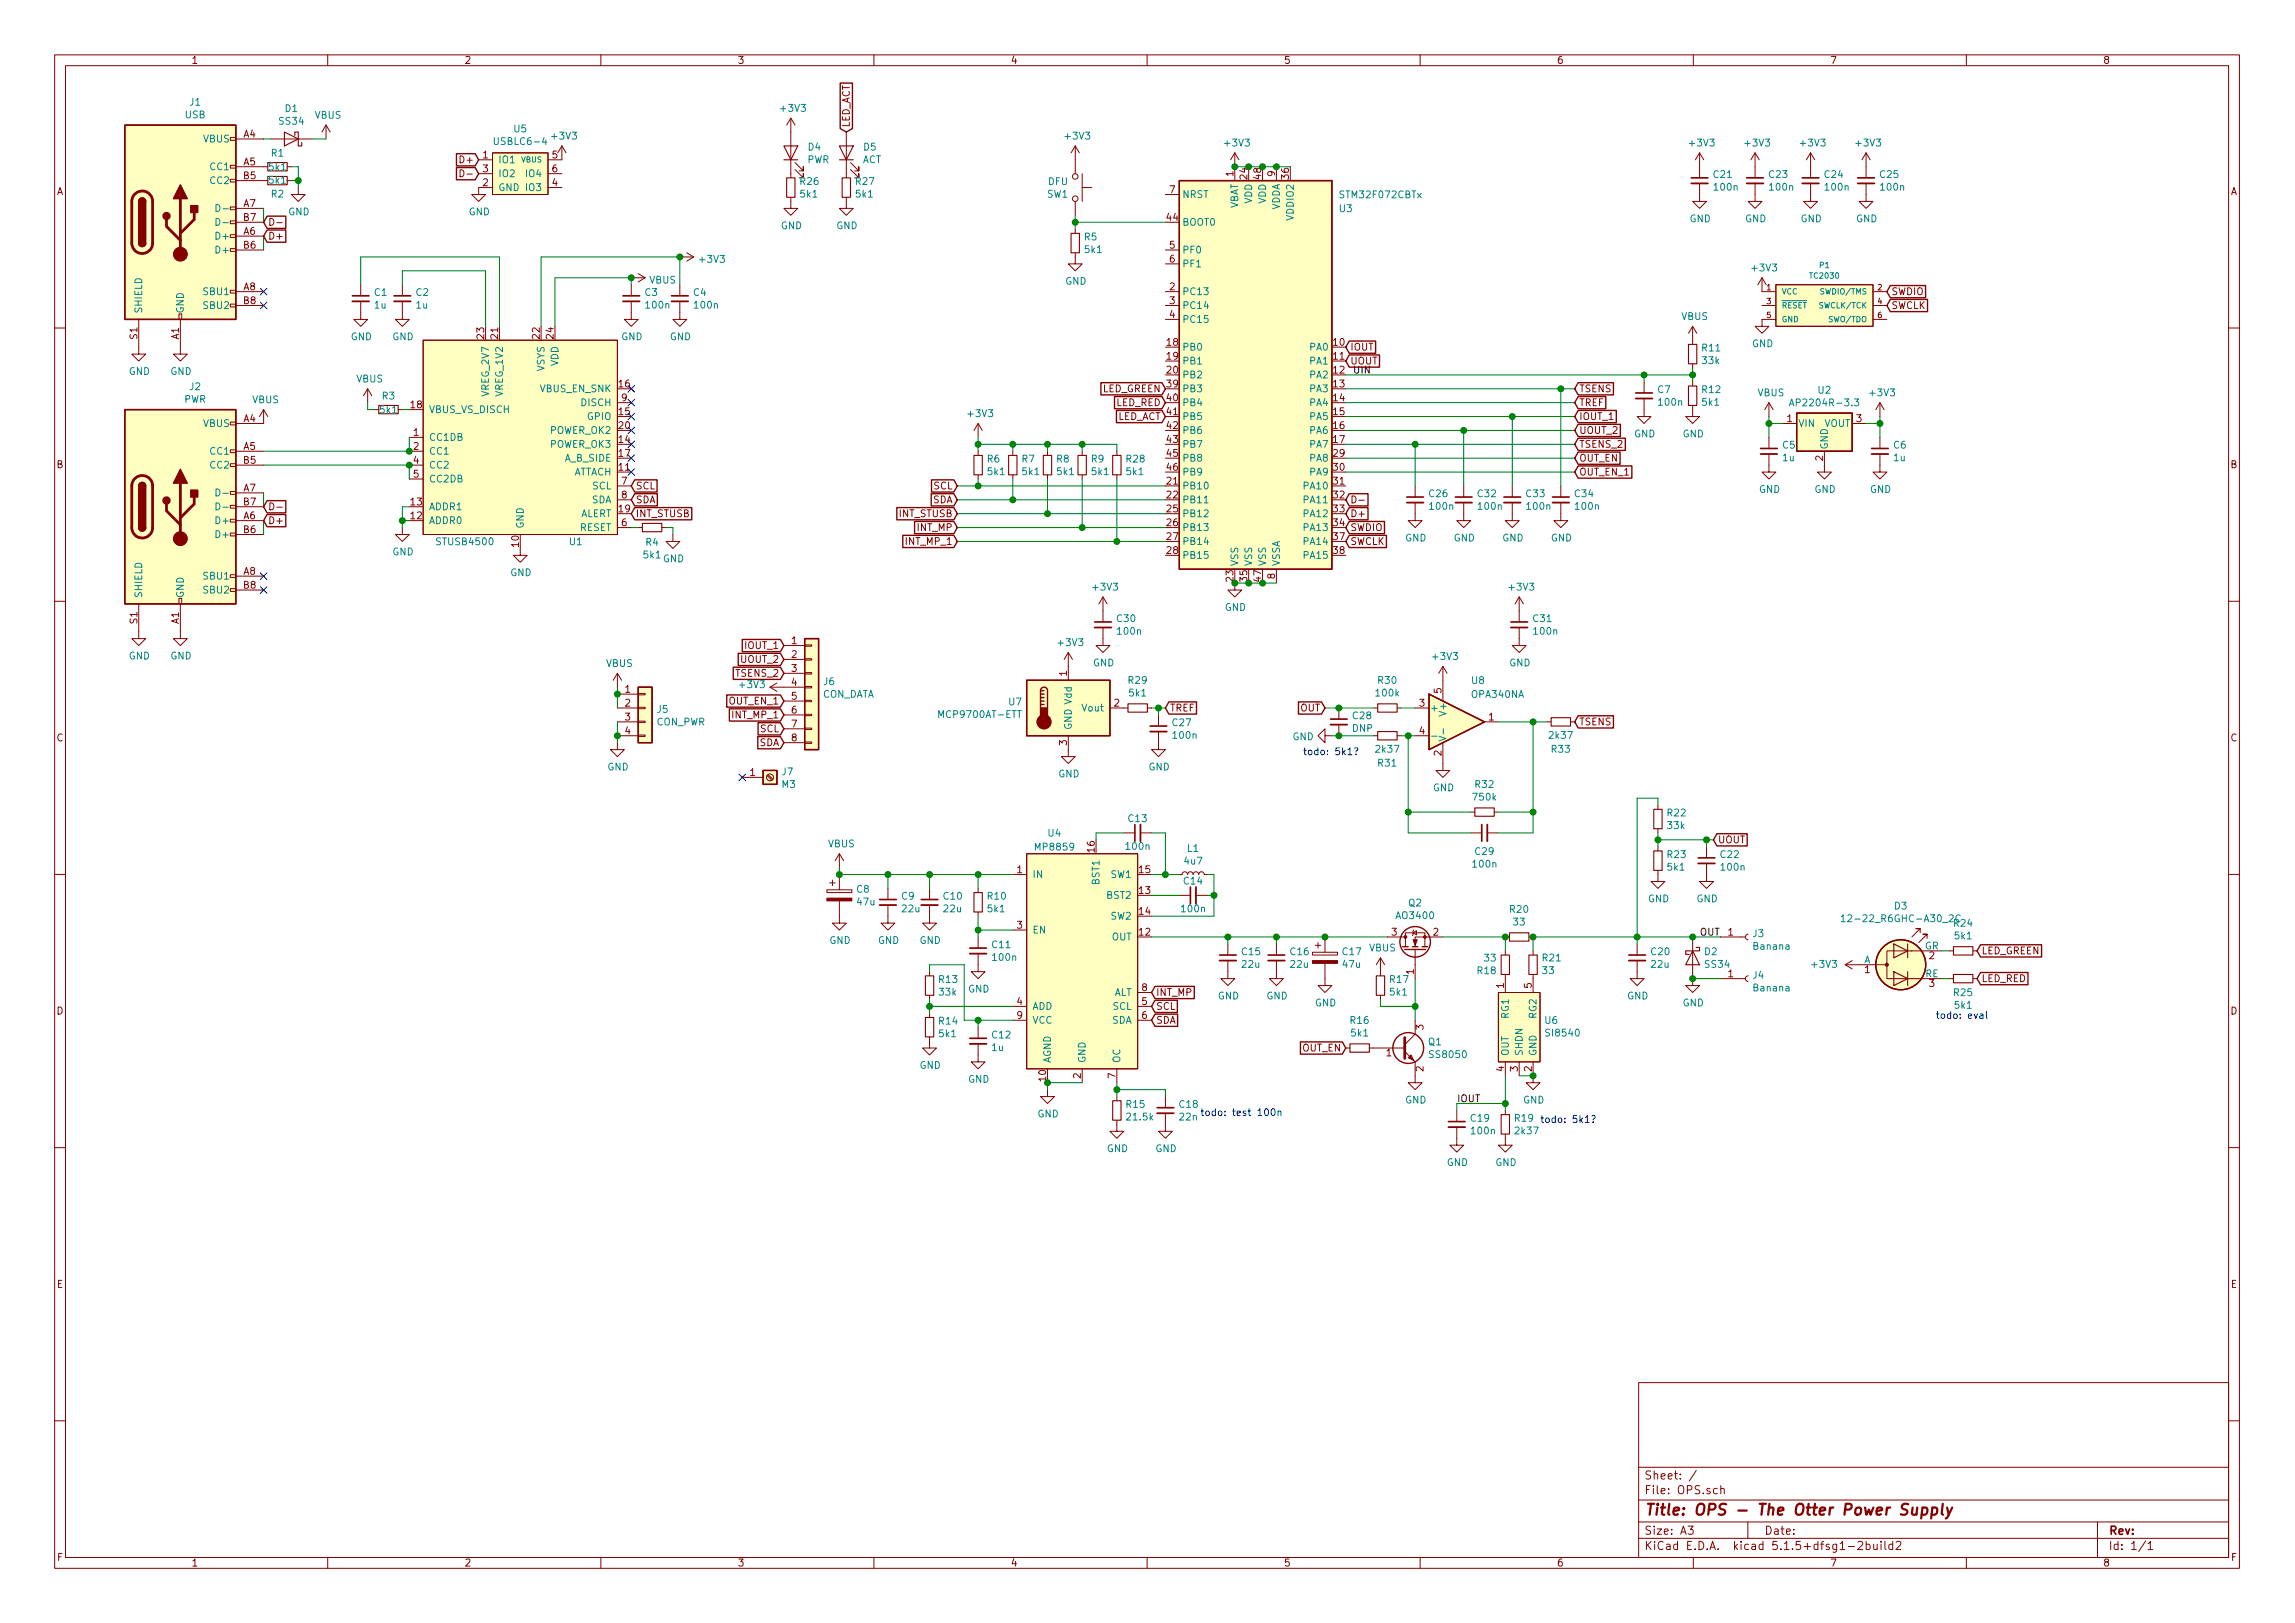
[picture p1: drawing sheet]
<svg xmlns="http://www.w3.org/2000/svg" width="420mm" height="297mm" viewBox="0 0 420 297" stroke-linecap="round" stroke-linejoin="round" font-family="sans-serif">
<defs><g id="words">
<text font-size="2.8" fill="#840000" x="301" y="277.3">Title: OPS - The Otter Power Supply</text>
<g font-size="2.1" fill="#840000">
<text x="301" y="273.5">File: OPS.sch</text>
<text x="301" y="270.8">Sheet: /</text>
<text x="301" y="280.9">Size: A3</text>
<text x="323" y="280.9">Date:</text>
<text x="386" y="280.9">Rev:</text>
<text x="301" y="283.7">KiCad E.D.A. kicad 5.1.5+dfsg1-2build2</text>
<text x="386" y="283.7">Id: 1/1</text>
</g>
<g font-size="1.8" fill="#840000">
<text x="35" y="11.7">1</text>
<text x="85" y="11.7">2</text>
<text x="135" y="11.7">3</text>
<text x="185" y="11.7">4</text>
<text x="235" y="11.7">5</text>
<text x="285" y="11.7">6</text>
<text x="335" y="11.7">7</text>
<text x="385" y="11.7">8</text>
<text x="155.6" y="23.4" transform="rotate(-90 155.6 23.4)">LED_ACT</text>
<text x="44.6" y="25.2">A4</text>
<text x="84.5" y="29.9">D+</text>
<text x="88.4" y="29">1</text>
<text x="101.1" y="29">5</text>
<text x="10.4" y="35.7">A</text>
<text x="44.6" y="30.3">A5</text>
<text x="44.6" y="32.8">B5</text>
<text x="88.4" y="34.1">2</text>
<text x="88.4" y="31.5">3</text>
<text x="101.1" y="34.1">4</text>
<text x="101.1" y="31.5">6</text>
<text x="214.1" y="35.3">7</text>
<text x="225.8" y="32.3" transform="rotate(-90 225.8 32.3)">1</text>
<text x="228.3" y="32.8" transform="rotate(-90 228.3 32.8)">24</text>
<text x="230.9" y="32.8" transform="rotate(-90 230.9 32.8)">48</text>
<text x="233.4" y="32.3" transform="rotate(-90 233.4 32.3)">9</text>
<text x="236" y="32.8" transform="rotate(-90 236 32.8)">36</text>
<text x="408.4" y="35.7">A</text>
<text x="44.6" y="37.9">A7</text>
<text x="44.6" y="40.4">B7</text>
<text x="213.7" y="40.4">44</text>
<text x="44.6" y="43">A6</text>
<text x="44.6" y="45.5">B6</text>
<text x="49" y="43.9">D+</text>
<text x="214.1" y="45.5">5</text>
<text x="44.6" y="53.1">A8</text>
<text x="214.1" y="53.1">2</text>
<text x="214.1" y="48">6</text>
<text x="44.6" y="55.7">B8</text>
<text x="214.1" y="55.7">3</text>
<text x="214.1" y="58.2">4</text>
<text x="346.2" y="54">SWDIO</text>
<text x="346.2" y="56.6">SWCLK</text>
<text x="25.1" y="62.1" transform="rotate(-90 25.1 62.1)">S1</text>
<text x="32.8" y="62.1" transform="rotate(-90 32.8 62.1)">A1</text>
<text x="88.6" y="62" transform="rotate(-90 88.6 62)">23</text>
<text x="91.2" y="62" transform="rotate(-90 91.2 62)">21</text>
<text x="98.8" y="62" transform="rotate(-90 98.8 62)">22</text>
<text x="101.3" y="62" transform="rotate(-90 101.3 62)">24</text>
<text x="213.7" y="63.3">18</text>
<text x="213.7" y="65.8">19</text>
<text x="244.1" y="63.3">10</text>
<text x="244.1" y="65.8">11</text>
<text x="247.2" y="64.2">IOUT</text>
<text x="113.3" y="70.9">16</text>
<text x="201.8" y="71.8">LED_GREEN</text>
<text x="213.7" y="68.4">20</text>
<text x="213.7" y="70.9">39</text>
<text x="244.1" y="68.4">12</text>
<text x="244.1" y="70.9">13</text>
<text x="247.2" y="66.7">UOUT</text>
<text x="289.1" y="71.8">TSENS</text>
<text x="44.6" y="77.3">A4</text>
<text x="75.2" y="74.7">18</text>
<text x="113.3" y="76">15</text>
<text x="113.8" y="73.4">9</text>
<text x="204.3" y="74.3">LED_RED</text>
<text x="204.4" y="76.9">LED_ACT</text>
<text x="213.7" y="73.4">40</text>
<text x="213.7" y="76">41</text>
<text x="244.1" y="73.4">14</text>
<text x="244.1" y="76">15</text>
<text x="289.1" y="74.3">TREF</text>
<text x="289.1" y="76.9">IOUT_1</text>
<text x="327.2" y="77.3">1</text>
<text x="339.9" y="77.3">3</text>
<text x="44.6" y="82.3">A5</text>
<text x="75.7" y="79.8">1</text>
<text x="75.7" y="82.3">2</text>
<text x="113.3" y="81.1">14</text>
<text x="113.3" y="83.6">17</text>
<text x="113.3" y="78.5">20</text>
<text x="213.7" y="78.5">42</text>
<text x="213.7" y="81.1">43</text>
<text x="213.7" y="83.6">45</text>
<text x="244.1" y="78.5">16</text>
<text x="244.1" y="81.1">17</text>
<text x="244.1" y="83.6">29</text>
<text x="289.1" y="79.4">UOUT_2</text>
<text x="289.1" y="82">TSENS_2</text>
<text x="10.4" y="85.7">B</text>
<text x="44.6" y="90">A7</text>
<text x="44.6" y="84.9">B5</text>
<text x="75.7" y="84.9">4</text>
<text x="75.7" y="87.4">5</text>
<text x="113.3" y="86.1">11</text>
<text x="113.8" y="88.7">7</text>
<text x="116.4" y="89.6">SCL</text>
<text x="170.9" y="89.6">SCL</text>
<text x="213.7" y="88.7">21</text>
<text x="213.7" y="86.1">46</text>
<text x="244.1" y="86.1">30</text>
<text x="244.1" y="88.7">31</text>
<text x="289.1" y="87">OUT_EN_1</text>
<text x="289.1" y="84.5">OUT_EN</text>
<text x="333.8" y="84.3" transform="rotate(-90 333.8 84.3)">2</text>
<text x="408.4" y="85.7">B</text>
<text x="44.6" y="95">A6</text>
<text x="44.6" y="92.5">B7</text>
<text x="49" y="95.9">D+</text>
<text x="75.2" y="95">12</text>
<text x="75.2" y="92.5">13</text>
<text x="113.3" y="93.8">19</text>
<text x="113.8" y="91.2">8</text>
<text x="116.4" y="92.1">SDA</text>
<text x="116.4" y="94.7">INT_STUSB</text>
<text x="164.6" y="94.7">INT_STUSB</text>
<text x="170.7" y="92.1">SDA</text>
<text x="213.7" y="91.2">22</text>
<text x="213.7" y="93.8">25</text>
<text x="244.1" y="91.2">32</text>
<text x="244.1" y="93.8">33</text>
<text x="247.2" y="94.7">D+</text>
<text x="44.6" y="97.6">B6</text>
<text x="95" y="100.1" transform="rotate(-90 95 100.1)">10</text>
<text x="113.8" y="96.3">6</text>
<text x="166" y="99.7">INT_MP_1</text>
<text x="168" y="97.2">INT_MP</text>
<text x="213.7" y="96.3">26</text>
<text x="213.7" y="98.8">27</text>
<text x="213.7" y="101.4">28</text>
<text x="244.1" y="96.3">34</text>
<text x="244.1" y="98.8">37</text>
<text x="244.1" y="101.4">38</text>
<text x="247.2" y="99.7">SWCLK</text>
<text x="247.2" y="97.2">SWDIO</text>
<text x="44.6" y="105.2">A8</text>
<text x="44.6" y="107.7">B8</text>
<text x="225.8" y="106.4" transform="rotate(-90 225.8 106.4)">23</text>
<text x="228.3" y="106.4" transform="rotate(-90 228.3 106.4)">35</text>
<text x="230.9" y="106.4" transform="rotate(-90 230.9 106.4)">47</text>
<text x="233.4" y="105.9" transform="rotate(-90 233.4 105.9)">8</text>
<text x="25.1" y="114.1" transform="rotate(-90 25.1 114.1)">S1</text>
<text x="32.8" y="114.2" transform="rotate(-90 32.8 114.2)">A1</text>
<text x="136.5" y="118.8">IOUT_1</text>
<text x="144.9" y="117.9">1</text>
<text x="134.8" y="123.9">TSENS_2</text>
<text x="135.7" y="121.3">UOUT_2</text>
<text x="144.9" y="120.4">2</text>
<text x="144.9" y="123">3</text>
<text x="144.9" y="125.5">4</text>
<text x="195.3" y="123.7" transform="rotate(-90 195.3 123.7)">1</text>
<text x="114.5" y="126.8">1</text>
<text x="114.5" y="129.3">2</text>
<text x="114.5" y="131.9">3</text>
<text x="133.6" y="128.9">OUT_EN_1</text>
<text x="134.3" y="131.5">INT_MP_1</text>
<text x="144.9" y="128.1">5</text>
<text x="144.9" y="130.6">6</text>
<text x="204" y="129.3">2</text>
<text x="214.1" y="130.2">TREF</text>
<text x="238" y="130.2">OUT</text>
<text x="259.9" y="129.3">3</text>
<text x="263.9" y="126.9" transform="rotate(-90 263.9 126.9)">5</text>
<text x="272.6" y="131.9">1</text>
<text x="10.4" y="135.7">C</text>
<text x="114.5" y="134.4">4</text>
<text x="139" y="136.6">SDA</text>
<text x="139.2" y="134">SCL</text>
<text x="144.9" y="133.1">7</text>
<text x="144.9" y="135.7">8</text>
<text x="195.3" y="136.4" transform="rotate(-90 195.3 136.4)">3</text>
<text x="259.9" y="134.4">4</text>
<text x="289.1" y="132.8">TSENS</text>
<text x="408.4" y="135.7">C</text>
<text x="137.3" y="142">1</text>
<text x="263.9" y="138.3" transform="rotate(-90 263.9 138.3)">2</text>
<text x="200.4" y="155.9" transform="rotate(-90 200.4 155.9)">16</text>
<text x="314.5" y="154.3">UOUT</text>
<text x="186.2" y="159.8">1</text>
<text x="208.6" y="159.8">15</text>
<text x="208.6" y="163.6">13</text>
<text x="208.6" y="167.4">14</text>
<text x="186.2" y="170">3</text>
<text x="208.6" y="171.2">12</text>
<text x="254.8" y="171.2">3</text>
<text x="262.4" y="171.2">2</text>
<text x="316.4" y="171.2">1</text>
<text x="258.8" y="178.3" transform="rotate(-90 258.8 178.3)">1</text>
<text x="316.4" y="178.9">1</text>
<text x="341.4" y="178.1">1</text>
<text x="353.2" y="175.6">2</text>
<text x="362.7" y="174.7">LED_GREEN</text>
<text x="362.7" y="179.7">LED_RED</text>
<text x="10.4" y="185.7">D</text>
<text x="186.2" y="183.9">4</text>
<text x="209.1" y="183.9">5</text>
<text x="209.1" y="181.4">8</text>
<text x="211.6" y="182.3">INT_MP</text>
<text x="211.6" y="184.8">SCL</text>
<text x="275.3" y="180.9" transform="rotate(-90 275.3 180.9)">1</text>
<text x="280.4" y="180.9" transform="rotate(-90 280.4 180.9)">5</text>
<text x="353.2" y="180.6">3</text>
<text x="408.4" y="185.7">D</text>
<text x="186.2" y="186.5">9</text>
<text x="209.1" y="186.5">6</text>
<text x="211.6" y="187.4">SDA</text>
<text x="260.6" y="188.5" transform="rotate(-90 260.6 188.5)">3</text>
<text x="191.5" y="197.9" transform="rotate(-90 191.5 197.9)">10</text>
<text x="197.9" y="197.4" transform="rotate(-90 197.9 197.4)">2</text>
<text x="204.2" y="197.4" transform="rotate(-90 204.2 197.4)">7</text>
<text x="238.4" y="192.4">OUT_EN</text>
<text x="253.8" y="193.3">1</text>
<text x="260.6" y="196.1" transform="rotate(-90 260.6 196.1)">2</text>
<text x="275.3" y="196.1" transform="rotate(-90 275.3 196.1)">4</text>
<text x="277.9" y="196.1" transform="rotate(-90 277.9 196.1)">3</text>
<text x="280.4" y="196.1" transform="rotate(-90 280.4 196.1)">2</text>
<text x="10.4" y="235.7">E</text>
<text x="408.4" y="235.7">E</text>
<text x="10.5" y="285.7">F</text>
<text x="35" y="286.7">1</text>
<text x="85" y="286.7">2</text>
<text x="135" y="286.7">3</text>
<text x="185" y="286.7">4</text>
<text x="235" y="286.7">5</text>
<text x="285" y="286.7">6</text>
<text x="335" y="286.7">7</text>
<text x="385" y="286.7">8</text>
<text x="408.5" y="285.7">F</text>
</g>
<g font-size="1.8" fill="#008484">
<text x="33.9" y="21.7">USB</text>
<text x="34.8" y="19.3">J1</text>
<text x="51.2" y="22.8">SS34</text>
<text x="52.2" y="20.5">D1</text>
<text x="57.6" y="21.7">VBUS</text>
<text x="143.1" y="20.5">+3V3</text>
<text x="37.3" y="26.1">VBUS</text>
<text x="49.7" y="28.7">R1</text>
<text x="90.9" y="26.5">USBLC6-4</text>
<text x="91.2" y="29.9">IO1</text>
<text x="94.1" y="24.2">U5</text>
<text x="101.2" y="25.5">+3V3</text>
<text x="147.8" y="29.9">PWR</text>
<text x="148" y="27.5">D4</text>
<text x="157.9" y="29.9">ACT</text>
<text x="158.1" y="27.5">D5</text>
<text x="195.1" y="25.5">+3V3</text>
<text x="224.4" y="26.8">+3V3</text>
<text x="309.4" y="26.8">+3V3</text>
<text x="319.6" y="26.8">+3V3</text>
<text x="329.8" y="26.8">+3V3</text>
<text x="339.9" y="26.8">+3V3</text>
<text x="38.6" y="31.2">CC1</text>
<text x="38.6" y="33.7">CC2</text>
<text x="49.3" y="31.2">5k1</text>
<text x="49.3" y="33.6">5k1</text>
<text x="91.2" y="35">GND</text>
<text x="91.2" y="32.4">IO2</text>
<text x="96.5" y="35">IO3</text>
<text x="96.5" y="32.4">IO4</text>
<text x="146.6" y="33.8">R26</text>
<text x="156.7" y="33.8">R27</text>
<text x="191.9" y="33.9">DFU</text>
<text x="313.8" y="32.6">C21</text>
<text x="313.9" y="34.9">100n</text>
<text x="323.9" y="32.6">C23</text>
<text x="324.1" y="34.9">100n</text>
<text x="334.1" y="32.6">C24</text>
<text x="334.3" y="34.9">100n</text>
<text x="344.2" y="32.6">C25</text>
<text x="344.4" y="34.9">100n</text>
<text x="49.7" y="36.2">R2</text>
<text x="52.8" y="39.4">GND</text>
<text x="85.8" y="39.4">GND</text>
<text x="143" y="41.9">GND</text>
<text x="146.6" y="36.2">5k1</text>
<text x="153.1" y="41.9">GND</text>
<text x="156.8" y="36.2">5k1</text>
<text x="191.7" y="36.2">SW1</text>
<text x="216.4" y="41.3">BOOT0</text>
<text x="216.4" y="36.2">NRST</text>
<text x="226.7" y="38.4" transform="rotate(-90 226.7 38.4)">VBAT</text>
<text x="229.2" y="37.3" transform="rotate(-90 229.2 37.3)">VDD</text>
<text x="231.8" y="37.3" transform="rotate(-90 231.8 37.3)">VDD</text>
<text x="234.3" y="38.6" transform="rotate(-90 234.3 38.6)">VDDA</text>
<text x="236.9" y="40.1" transform="rotate(-90 236.9 40.1)">VDDIO2</text>
<text x="245.3" y="38.8">U3</text>
<text x="245.6" y="36.3">STM32F072CBTx</text>
<text x="309.3" y="40.7">GND</text>
<text x="319.5" y="40.7">GND</text>
<text x="329.6" y="40.7">GND</text>
<text x="339.8" y="40.7">GND</text>
<text x="39.9" y="43.9">D+</text>
<text x="39.9" y="46.4">D+</text>
<text x="198.6" y="44">R5</text>
<text x="198.7" y="46.3">5k1</text>
<text x="216.4" y="46.4">PF0</text>
<text x="118.9" y="51.9">VBUS</text>
<text x="128.2" y="48.1">+3V3</text>
<text x="195" y="52.1">GND</text>
<text x="216.4" y="48.9">PF1</text>
<text x="320.9" y="49.7">+3V3</text>
<text x="26" y="57.4" transform="rotate(-90 26 57.4)">SHIELD</text>
<text x="33.7" y="57.4" transform="rotate(-90 33.7 57.4)">GND</text>
<text x="37.4" y="54">SBU1</text>
<text x="37.4" y="56.6">SBU2</text>
<text x="68.6" y="54.2">C1</text>
<text x="68.6" y="56.5">1u</text>
<text x="76.2" y="54.2">C2</text>
<text x="76.2" y="56.5">1u</text>
<text x="118.1" y="54.2">C3</text>
<text x="118.4" y="56.5">100n</text>
<text x="127" y="54.2">C4</text>
<text x="127.3" y="56.5">100n</text>
<text x="216.4" y="54">PC13</text>
<text x="216.4" y="56.6">PC14</text>
<text x="216.4" y="59.1">PC15</text>
<text x="307.8" y="58.6">VBUS</text>
<text x="64.2" y="62.3">GND</text>
<text x="71.8" y="62.3">GND</text>
<text x="113.7" y="62.3">GND</text>
<text x="122.6" y="62.3">GND</text>
<text x="216.4" y="64.2">PB0</text>
<text x="239.9" y="64.2">PA0</text>
<text x="311.7" y="64.3">R11</text>
<text x="320.8" y="63.5">GND</text>
<text x="23.6" y="68.6">GND</text>
<text x="31.2" y="68.6">GND</text>
<text x="34.8" y="71.4">J2</text>
<text x="65.3" y="70">VBUS</text>
<text x="98.9" y="71.8">VBUS_EN_SNK</text>
<text x="99.7" y="68" transform="rotate(-90 99.7 68)">VSYS</text>
<text x="102.2" y="67" transform="rotate(-90 102.2 67)">VDD</text>
<text x="216.4" y="66.7">PB1</text>
<text x="216.4" y="69.3">PB2</text>
<text x="216.4" y="71.8">PB3</text>
<text x="239.9" y="66.7">PA1</text>
<text x="239.9" y="69.3">PA2</text>
<text x="239.9" y="71.8">PA3</text>
<text x="303.5" y="71.9">C7</text>
<text x="311.7" y="71.9">R12</text>
<text x="311.7" y="66.6">33k</text>
<text x="33.7" y="73.7">PWR</text>
<text x="46.2" y="73.8">VBUS</text>
<text x="69.6" y="75.7">5k1</text>
<text x="70" y="73.1">R3</text>
<text x="78.5" y="75.6">VBUS_VS_DISCH</text>
<text x="89.5" y="72.4" transform="rotate(-90 89.5 72.4)">VREG_2V7</text>
<text x="92.1" y="72.4" transform="rotate(-90 92.1 72.4)">VREG_1V2</text>
<text x="106.5" y="74.3">DISCH</text>
<text x="107.6" y="76.9">GPIO</text>
<text x="177.4" y="76.3">+3V3</text>
<text x="216.4" y="74.3">PB4</text>
<text x="216.4" y="76.9">PB5</text>
<text x="239.9" y="74.3">PA4</text>
<text x="239.9" y="76.9">PA5</text>
<text x="303.8" y="74.3">100n</text>
<text x="311.7" y="74.3">5k1</text>
<text x="321.8" y="72.5">VBUS</text>
<text x="328.7" y="74.4">AP2204R-3.3</text>
<text x="332.9" y="72">U2</text>
<text x="342.5" y="72.5">+3V3</text>
<text x="37.3" y="78.1">VBUS</text>
<text x="38.6" y="83.2">CC1</text>
<text x="78.5" y="80.7">CC1DB</text>
<text x="78.5" y="83.2">CC1</text>
<text x="100.7" y="82">POWER_OK3</text>
<text x="100.7" y="79.4">POWER_OK2</text>
<text x="216.4" y="79.4">PB6</text>
<text x="216.4" y="82">PB7</text>
<text x="239.9" y="79.4">PA6</text>
<text x="239.9" y="82">PA7</text>
<text x="299.2" y="80">GND</text>
<text x="308.1" y="80">GND</text>
<text x="326.4" y="82.1">C5</text>
<text x="329.2" y="78.1">VIN</text>
<text x="333.9" y="78.1">VOUT</text>
<text x="334.6" y="82.3" transform="rotate(-90 334.6 82.3)">GND</text>
<text x="346.7" y="82.1">C6</text>
<text x="38.6" y="85.8">CC2</text>
<text x="78.5" y="85.8">CC2</text>
<text x="78.5" y="88.3">CC2DB</text>
<text x="103.4" y="84.5">A_B_SIDE</text>
<text x="104.7" y="87">ATTACH</text>
<text x="108.5" y="89.6">SCL</text>
<text x="180.8" y="84.6">R6</text>
<text x="180.9" y="87">5k1</text>
<text x="187.1" y="84.6">R7</text>
<text x="187.2" y="87">5k1</text>
<text x="193.5" y="84.6">R8</text>
<text x="193.6" y="87">5k1</text>
<text x="199.8" y="84.6">R9</text>
<text x="199.9" y="87">5k1</text>
<text x="206.2" y="84.6">R28</text>
<text x="206.3" y="87">5k1</text>
<text x="216.4" y="89.6">PB10</text>
<text x="216.4" y="84.5">PB8</text>
<text x="216.4" y="87">PB9</text>
<text x="238.9" y="89.6">PA10</text>
<text x="239.9" y="84.5">PA8</text>
<text x="239.9" y="87">PA9</text>
<text x="326.4" y="84.4">1u</text>
<text x="346.7" y="84.4">1u</text>
<text x="39.9" y="95.9">D+</text>
<text x="78.5" y="95.9">ADDR0</text>
<text x="78.5" y="93.4">ADDR1</text>
<text x="106.1" y="94.7">ALERT</text>
<text x="108.3" y="92.1">SDA</text>
<text x="216.4" y="92.1">PB11</text>
<text x="216.4" y="94.7">PB12</text>
<text x="238.9" y="92.1">PA11</text>
<text x="238.9" y="94.7">PA12</text>
<text x="261.7" y="91">C26</text>
<text x="261.9" y="93.3">100n</text>
<text x="270.6" y="91">C32</text>
<text x="270.8" y="93.3">100n</text>
<text x="279.5" y="91">C33</text>
<text x="279.7" y="93.3">100n</text>
<text x="288.4" y="91">C34</text>
<text x="288.5" y="93.3">100n</text>
<text x="322" y="90.2">GND</text>
<text x="332.2" y="90.2">GND</text>
<text x="342.3" y="90.2">GND</text>
<text x="39.9" y="98.5">D+</text>
<text x="71.8" y="101.6">GND</text>
<text x="80.1" y="99.8">STUSB4500</text>
<text x="95.9" y="96.8" transform="rotate(-90 95.9 96.8)">GND</text>
<text x="104.3" y="99.8">U1</text>
<text x="106.1" y="97.2">RESET</text>
<text x="118.3" y="99.9">R4</text>
<text x="216.4" y="97.2">PB13</text>
<text x="216.4" y="99.7">PB14</text>
<text x="238.9" y="97.2">PA13</text>
<text x="238.9" y="99.7">PA14</text>
<text x="257.3" y="99.1">GND</text>
<text x="266.1" y="99.1">GND</text>
<text x="275" y="99.1">GND</text>
<text x="283.9" y="99.1">GND</text>
<text x="37.4" y="106.1">SBU1</text>
<text x="93.4" y="105.4">GND</text>
<text x="117.9" y="102.2">5k1</text>
<text x="121.4" y="102.9">GND</text>
<text x="216.4" y="102.3">PB15</text>
<text x="226.7" y="103.7" transform="rotate(-90 226.7 103.7)">VSS</text>
<text x="229.2" y="103.7" transform="rotate(-90 229.2 103.7)">VSS</text>
<text x="231.8" y="103.7" transform="rotate(-90 231.8 103.7)">VSS</text>
<text x="234.3" y="103.7" transform="rotate(-90 234.3 103.7)">VSSA</text>
<text x="238.9" y="102.3">PA15</text>
<text x="26" y="109.5" transform="rotate(-90 26 109.5)">SHIELD</text>
<text x="33.7" y="109.5" transform="rotate(-90 33.7 109.5)">GND</text>
<text x="37.4" y="108.6">SBU2</text>
<text x="200.2" y="108.1">+3V3</text>
<text x="204.5" y="113.9">C30</text>
<text x="224.2" y="111.8">GND</text>
<text x="276.4" y="108.1">+3V3</text>
<text x="280.7" y="113.9">C31</text>
<text x="193.9" y="118.2">+3V3</text>
<text x="204.7" y="116.2">100n</text>
<text x="280.9" y="116.2">100n</text>
<text x="23.6" y="120.7">GND</text>
<text x="31.2" y="120.7">GND</text>
<text x="111" y="122.1">VBUS</text>
<text x="135.6" y="125.9">+3V3</text>
<text x="150.8" y="125.4">J6</text>
<text x="200.1" y="122">GND</text>
<text x="206.6" y="125.2">R29</text>
<text x="252.3" y="125.2">R30</text>
<text x="262.5" y="120.8">+3V3</text>
<text x="269.5" y="125.2">U8</text>
<text x="276.3" y="122">GND</text>
<text x="120.3" y="130.5">J5</text>
<text x="150.4" y="127.7">CON_DATA</text>
<text x="172.3" y="131.4">MCP9700AT-ETT</text>
<text x="184.7" y="129.1">U7</text>
<text x="198.2" y="130.2">Vout</text>
<text x="206.8" y="127.5">5k1</text>
<text x="247.7" y="131.6">C28</text>
<text x="252" y="127.5">100k</text>
<text x="261.7" y="130.2">+</text>
<text x="264.8" y="130.6" transform="rotate(-90 264.8 130.6)">V+</text>
<text x="269.5" y="127.7">OPA340NA</text>
<text x="120.1" y="132.8">CON_PWR</text>
<text x="196.2" y="133.6" transform="rotate(-90 196.2 133.6)">GND Vdd</text>
<text x="214.7" y="132.9">C27</text>
<text x="214.9" y="135.2">100n</text>
<text x="236.6" y="135.5">GND</text>
<text x="247.6" y="133.9">DNP</text>
<text x="252" y="137.8">2k37</text>
<text x="283.8" y="135.2">2k37</text>
<text x="284.1" y="137.8">R33</text>
<text x="111.2" y="141">GND</text>
<text x="143.2" y="141.9">J7</text>
<text x="193.8" y="142.3">GND</text>
<text x="210.3" y="141">GND</text>
<text x="252.3" y="140.3">R31</text>
<text x="143.2" y="144.2">M3</text>
<text x="262.3" y="144.8">GND</text>
<text x="269.8" y="146.5">750k</text>
<text x="270.1" y="144.2">R32</text>
<text x="305.3" y="149.4">R22</text>
<text x="151.6" y="155.1">VBUS</text>
<text x="189.8" y="155.7">MP8859</text>
<text x="191.9" y="153.1">U4</text>
<text x="206.3" y="155.5">100n</text>
<text x="206.6" y="150.5">C13</text>
<text x="217.4" y="155.9">L1</text>
<text x="305.4" y="151.7">33k</text>
<text x="189" y="160.7">IN</text>
<text x="201.3" y="161.8" transform="rotate(-90 201.3 161.8)">BST1</text>
<text x="203.4" y="160.7">SW1</text>
<text x="216.8" y="161.9">C14</text>
<text x="216.9" y="158.2">4u7</text>
<text x="269.8" y="158.8">100n</text>
<text x="270.1" y="156.5">C29</text>
<text x="305.3" y="157">R23</text>
<text x="305.4" y="159.3">5k1</text>
<text x="315" y="157">C22</text>
<text x="315.2" y="159.3">100n</text>
<text x="156.9" y="163.4">C8</text>
<text x="157" y="165.7">47u</text>
<text x="165.1" y="164.7">C9</text>
<text x="165.2" y="167">22u</text>
<text x="172.8" y="164.7">C10</text>
<text x="172.8" y="167">22u</text>
<text x="180.8" y="164.7">R10</text>
<text x="180.9" y="167">5k1</text>
<text x="202.7" y="164.5">BST2</text>
<text x="216.4" y="167">100n</text>
<text x="257.9" y="165.9">Q2</text>
<text x="276.5" y="167.1">R20</text>
<text x="301.7" y="165.1">GND</text>
<text x="310.6" y="165.1">GND</text>
<text x="346.9" y="166.5">D3</text>
<text x="151.8" y="172.8">GND</text>
<text x="160.7" y="172.8">GND</text>
<text x="168.4" y="172.8">GND</text>
<text x="181.7" y="173.5">C11</text>
<text x="189" y="170.9">EN</text>
<text x="203.4" y="168.3">SW2</text>
<text x="203.5" y="172.1">OUT</text>
<text x="255.8" y="168.2">AO3400</text>
<text x="277.1" y="169.4">33</text>
<text x="321" y="171.5">J3</text>
<text x="321.1" y="173.8">Banana</text>
<text x="338.6" y="168.8">12-22_R6GHC-A30_2C</text>
<text x="352.4" y="173.8">GR</text>
<text x="357.8" y="169.6">R24</text>
<text x="357.9" y="171.9">5k1</text>
<text x="172" y="179.9">R13</text>
<text x="181.9" y="175.9">100n</text>
<text x="227.4" y="174.8">C15</text>
<text x="227.5" y="177.1">22u</text>
<text x="236.3" y="174.8">C16</text>
<text x="236.3" y="177.1">22u</text>
<text x="245.8" y="174.8">C17</text>
<text x="245.9" y="177.1">47u</text>
<text x="250.7" y="174.1">VBUS</text>
<text x="254.5" y="179.9">R17</text>
<text x="270.5" y="178.3">R18</text>
<text x="271.8" y="176">33</text>
<text x="282.4" y="176">R21</text>
<text x="282.5" y="178.3">33</text>
<text x="302.3" y="174.8">C20</text>
<text x="302.4" y="177.1">22u</text>
<text x="312.1" y="174.8">D2</text>
<text x="312.2" y="177.1">SS34</text>
<text x="321" y="179.1">J4</text>
<text x="331.9" y="177.1">+3V3</text>
<text x="341.2" y="176.3">A</text>
<text x="352.5" y="178.9">RE</text>
<text x="172" y="182.2">33k</text>
<text x="177.2" y="181.6">GND</text>
<text x="189" y="184.8">ADD</text>
<text x="203.7" y="184.8">SCL</text>
<text x="203.8" y="182.3">ALT</text>
<text x="223" y="182.9">GND</text>
<text x="231.9" y="182.9">GND</text>
<text x="240.7" y="184.2">GND</text>
<text x="254.6" y="182.2">5k1</text>
<text x="297.9" y="182.9">GND</text>
<text x="308.1" y="184.2">GND</text>
<text x="321.1" y="181.4">Banana</text>
<text x="357.8" y="182.3">R25</text>
<text x="357.9" y="184.6">5k1</text>
<text x="172" y="187.5">R14</text>
<text x="172" y="189.8">5k1</text>
<text x="181.7" y="190.1">C12</text>
<text x="189" y="187.4">VCC</text>
<text x="203.5" y="187.4">SDA</text>
<text x="247.3" y="187.4">R16</text>
<text x="247.4" y="189.7">5k1</text>
<text x="261.5" y="191.3">Q1</text>
<text x="276.2" y="186.3" transform="rotate(-90 276.2 186.3)">RG1</text>
<text x="281.3" y="186.3" transform="rotate(-90 281.3 186.3)">RG2</text>
<text x="282.9" y="187.4">U6</text>
<text x="283.3" y="189.7">SI8540</text>
<text x="168.4" y="195.6">GND</text>
<text x="181.6" y="192.4">1u</text>
<text x="192.4" y="194.6" transform="rotate(-90 192.4 194.6)">AGND</text>
<text x="198.8" y="194.6" transform="rotate(-90 198.8 194.6)">GND</text>
<text x="205.1" y="194.6" transform="rotate(-90 205.1 194.6)">OC</text>
<text x="261.9" y="193.6">SS8050</text>
<text x="276.2" y="193.3" transform="rotate(-90 276.2 193.3)">OUT</text>
<text x="278.8" y="193.3" transform="rotate(-90 278.8 193.3)">SHDN</text>
<text x="281.3" y="193.3" transform="rotate(-90 281.3 193.3)">GND</text>
<text x="177.2" y="198.2">GND</text>
<text x="206.2" y="202.8">R15</text>
<text x="216" y="202.8">C18</text>
<text x="257.3" y="202">GND</text>
<text x="278.8" y="202">GND</text>
<text x="189.9" y="204.5">GND</text>
<text x="206.5" y="205.1">21.5k</text>
<text x="216" y="205.1">22n</text>
<text x="269.3" y="205.3">C19</text>
<text x="269.5" y="207.6">100n</text>
<text x="277.4" y="205.3">R19</text>
<text x="277.5" y="207.6">2k37</text>
<text x="202.6" y="210.9">GND</text>
<text x="211.5" y="210.9">GND</text>
<text x="264.9" y="213.4">GND</text>
<text x="273.8" y="213.4">GND</text>
</g>
<g font-size="1.8">
<text x="247.6" y="68.4">UIN</text>
<text x="311.1" y="171.2">OUT</text>
<text x="266.7" y="201.7">IOUT</text>
</g>
<g font-size="1.8" fill="#0000c2">
<text x="240" y="138.2">todo: 5k1?</text>
<text x="354.3" y="186.5">todo: eval</text>
<text x="219.7" y="204.3">todo: test 100n</text>
<text x="281.9" y="205.5">todo: 5k1?</text>
</g>
<g font-size="1.4" fill="#008484">
<text x="95.5" y="29.7">VBUS</text>
<text x="326.1" y="53.9">VCC</text>
<text x="331.5" y="51">TC2030</text>
<text x="333.1" y="49.1">P1</text>
<text x="333.7" y="53.9">SWDIO/TMS</text>
<text x="326.1" y="56.4">RESET</text>
<text x="326.1" y="59">GND</text>
<text x="333.4" y="56.4">SWCLK/TCK</text>
<text x="335.1" y="59">SWO/TDO</text>
</g>
<g font-size="1.4" fill="#840000">
<text x="323.5" y="53.1">1</text>
<text x="343.8" y="53.1">2</text>
<text x="323.5" y="55.7">3</text>
<text x="323.5" y="58.2">5</text>
<text x="343.8" y="55.7">4</text>
<text x="343.8" y="58.2">6</text>
</g>
</g></defs>
<g fill="none" stroke="#840000" stroke-width=".18">
<path d="M10 10h400v277h-400zM12 12h396v273.1h-396zM60 10v2M110 10v2M160 10v2M210 10v2M260 10v2M310 10v2M360 10v2M42.2 37.9h1v.5h-1zM42.2 32.8h1v.5h-1zM42.2 30.3h1v.5h-1z"/>
<path d="M42.2 25.2h1v.5h-1zM43.2 25.4h5.1M43.2 30.5h5.8M43.2 38.1h5.1M43.2 33.1h5.8M49.4 40a.64 .64 0 0 1 .7 .6 .64 .64 0 0 1-.7 .6zM49.5 25.4h7.6M52.6 30.5h.7M52.6 33.1h.7M54.6 34.3v1.3h1.3l-1.3 1.3-1.3-1.3h1.3M59.7 22.9l-.8 1.3M59.7 22.9v2.5"/>
<path d="M59.7 22.9l.8 1.3M84.2 31.1a.64 .64 0 0 1 .7 .6 .64 .64 0 0 1-.7 .6zM85.5 31.9h1M87.6 29.2h2.6M87.6 31.8h2.6M90.2 28h10.1v7.6h-10.1zM90.2 34.3h-2.6v1.3h1.3l-1.3 1.3-1.2-1.3h1.2M100.3 34.3h2.6M100.3 31.8h2.6M102.9 26.7v2.5h-2.6M102.9 26.7l-.8 1.3M102.9 26.7l.7 1.3"/>
<path d="M144.8 36.1v2h1.2l-1.2 1.3-1.3-1.3h1.3M144.8 21.6v10.9M144.8 21.6l-.8 1.3M144.8 21.6l.7 1.3M145.5 31l1.6 1.5v-.7v.7h-.8M145.5 29.8l1.6 1.5v-.8v.8h-.8M154.9 36.1v2h1.3l-1.3 1.3-1.2-1.3h1.2M154.9 24.2v8.3M155.7 31l1.5 1.5v-.7v.7h-.7M155.7 29.8l1.5 1.5v-.8v.8h-.7M196.8 26.7v5.1M196.8 36.9v2.5"/>
<path d="M196.8 26.7l-.7 1.3M196.8 26.7l.8 1.3M198.1 31.8v5.1M198.1 34.3h1.8M213.4 35.6h2.5M226.1 28l-.8 1.2M226.1 28v5.1M226.1 28l.7 1.2M233.7 30.5v2.6M311.1 33.6v3.3h1.3l-1.3 1.2-1.2-1.2h1.2M311.1 28l-.7 1.2M311.1 28v4.5"/>
<path d="M311.1 28l.8 1.2M321.3 33.6v3.3h1.3l-1.3 1.2-1.3-1.2h1.3M321.3 28l-.8 1.2M321.3 28v4.5M321.3 28l.8 1.2M331.5 33.6v3.3h1.2l-1.2 1.2-1.3-1.2h1.3M331.5 28l-.8 1.2M331.5 28v4.5M331.5 28l.7 1.2M341.6 33.6v3.3h1.3l-1.3 1.2-1.2-1.2h1.2M341.6 28l-.7 1.2M341.6 28v4.5"/>
<path d="M341.6 28l.8 1.2M25.4 58.5v6.3h1.3l-1.3 1.3-1.3-1.3h1.3M32.8 57.4h.5v1.1h-.5zM33 58.5v6.3h1.3l-1.3 1.3-1.3-1.3h1.3M42.2 55.7h1v.5h-1zM42.2 53.1h1v.5h-1zM42.2 45.5h1v.5h-1zM42.2 43h1v.5h-1zM42.2 40.4h1v.5h-1zM43.2 43.2h5.1M43.2 53.4h5.1M43.2 45.8h5.1"/>
<path d="M43.2 40.7h5.1M43.2 55.9h5.1M50.7 40.8h1M66 55.2v3.3h1.3l-1.3 1.2-1.2-1.2h1.2M66 52.1v2M73.7 55.2v3.3h1.2l-1.2 1.2-1.3-1.2h1.3M73.7 52.1v2M115.6 55.2v3.3h1.2l-1.2 1.2-1.3-1.2h1.3M115.6 50.8h2.5M115.6 52.1v2M116.8 50.1l1.3 .7M118.1 50.8l-1.3 .8"/>
<path d="M124.5 55.2v3.3h1.2l-1.2 1.2-1.3-1.2h1.3M124.5 47h2.5M124.5 52.1v2M125.7 46.3l1.3 .7M127 47l-1.3 .8M196.8 46.3v2h1.3l-1.3 1.3-1.2-1.3h1.2M196.8 41.9v.8M213.4 53.4h2.5M213.4 45.8h2.5M213.4 55.9h2.5M213.4 58.5h2.5M213.4 48.3h2.5"/>
<path d="M309.9 59.7v3.3M309.9 59.7l-.8 1.3M309.9 59.7l.7 1.3M322.6 50.8v2.6h2.5M322.6 55.9h2.5M322.6 50.8l-.8 1.3M322.6 50.8l.7 1.3M325.1 52.1h17.8v7.6h-17.8zM325.1 58.5h-2.5v1.2h1.2l-1.2 1.3-1.3-1.3h1.3M342.9 53.4h2.5M342.9 55.9h2.5M342.9 58.5h2.5"/>
<path d="M10 60h2M42.2 77.3h1v.5h-1zM48.3 75v2.5h-5.1M48.3 75l-.8 1.2M48.3 75l.7 1.2M67.3 71.2l-.8 1.2M67.3 71.2v2.5M67.3 71.2l.8 1.2M68.6 75h.7M72.9 75h.8M77.5 62.3h35.5v35.5h-35.5zM113 73.7h2.6"/>
<path d="M179.1 77.5v2.5M179.1 77.5l-.8 1.3M179.1 77.5l.7 1.3M301 72.9v3.3h1.3l-1.3 1.3-1.3-1.3h1.3M301 69.9v2M309.9 74.2v2h1.2l-1.2 1.3-1.3-1.3h1.3M309.9 66.6v.7M309.9 69.9v.7M323.8 73.7v2.5M323.8 73.7l-.7 1.3M323.8 73.7l.8 1.3M326.4 77.5h2.5"/>
<path d="M339.1 77.5h2.5M344.2 73.7v2.5M344.2 73.7l-.8 1.3M344.2 73.7l.7 1.3M408 60h2M42.2 97.6h1v.5h-1zM42.2 95h1v.5h-1zM42.2 92.5h1v.5h-1zM42.2 90h1v.5h-1zM42.2 84.9h1v.5h-1zM42.2 82.3h1v.5h-1zM43.2 82.6h5.1"/>
<path d="M43.2 95.3h5.1M43.2 90.2h5.1M43.2 85.1h5.1M43.2 97.8h5.1M43.2 92.7h5.1M49.4 92a.64 .64 0 0 1 .7 .7 .64 .64 0 0 1-.7 .6zM50.7 92.8h1M73.7 96.6v1.2h1.2l-1.2 1.3-1.3-1.3h1.3M74.9 82.6h2.6M74.9 85.1h2.6M74.9 80h2.6M74.9 87.7h2.6"/>
<path d="M113 96.6h2.6M113 88.9h2.6M113 91.5h2.6M116.8 96.6h.8M121.2 96.6h.7M123.2 97.8v1.3h1.3l-1.3 1.3-1.3-1.3h1.3M179.1 82.6v.7M179.1 86.9v.8M185.4 82.6v.7M185.4 86.9v.8M191.8 82.6v.7M191.8 86.9v.8"/>
<path d="M198.1 82.6v.7M198.1 86.9v.8M204.5 82.6v.7M204.5 86.9v.8M247.5 90.8a.64 .64 0 0 1 .8 .6 .64 .64 0 0 1-.8 .6zM248.8 91.6h1M259.1 92v3.3h1.2l-1.2 1.3-1.3-1.3h1.3M259.1 88.9v2.1M268 92v3.3h1.2l-1.2 1.3-1.3-1.3h1.3M268 88.9v2.1M276.9 92v3.3h1.2l-1.2 1.3-1.3-1.3h1.3M276.9 88.9v2.1"/>
<path d="M285.7 92v3.3h1.3l-1.3 1.3-1.2-1.3h1.2M285.7 88.9v2.1M323.8 83.1v3.3h1.3l-1.3 1.3-1.2-1.3h1.2M323.8 80v2.1M334 82.6v3.8h1.3l-1.3 1.3-1.3-1.3h1.3M344.2 83.1v3.3h1.2l-1.2 1.3-1.3-1.3h1.3M344.2 80v2.1M10 110h2M25.4 110.5v6.4h1.3l-1.3 1.2-1.3-1.2h1.3M32.8 109.5h.5v1h-.5zM33 110.5v6.4h1.3l-1.3 1.2-1.3-1.2h1.3M42.2 107.7h1v.5h-1z"/>
<path d="M42.2 105.2h1v.5h-1zM43.2 105.4h5.1M43.2 108h5.1M95.2 100.4v1.2h1.3l-1.3 1.3-1.2-1.3h1.2M143.5 118.1h3.8M147.3 118h1.3v.3h-1.3zM195.6 119.4l-.8 1.3M195.6 119.4v5.1M195.6 119.4l.7 1.3M201.9 114.8v3.3h1.3l-1.3 1.3-1.2-1.3h1.2M201.9 109.3v4.5M201.9 109.3l-.7 1.2"/>
<path d="M201.9 109.3l.8 1.2M226.1 106.7v1.3h1.2l-1.2 1.3-1.3-1.3h1.3M233.7 104.2v2.5M278.1 114.8v3.3h1.3l-1.3 1.3-1.2-1.3h1.2M278.1 109.3v4.5M278.1 109.3l-.7 1.2M278.1 109.3l.8 1.2M408 110h2M113 135.9v1.3h1.3l-1.3 1.3-1.2-1.3h1.2M113 127h3.8M113 129.6h3.8M113 132.1h3.8"/>
<path d="M113 134.7h3.8M113 123.2l-.7 1.3M113 123.2v2.6M113 123.2l.8 1.3M116.8 134.5h1.3v.3h-1.3zM116.8 132h1.3v.2h-1.3zM116.8 126.9h1.3v.3h-1.3zM116.8 129.4h1.3v.3h-1.3zM141 125.8h6.3M141 125.8l1.2 .7M142.2 125l-1.2 .8M143.5 120.7h3.8"/>
<path d="M143.5 123.2h3.8M143.5 128.3h3.8M143.5 130.8h3.8M143.5 133.4h3.8M143.5 135.9h3.8M147.3 130.7h1.3v.3h-1.3zM147.3 133.3h1.3v.2h-1.3zM147.3 135.8h1.3v.3h-1.3zM147.3 128.2h1.3v.2h-1.3zM147.3 123.1h1.3v.3h-1.3zM147.3 120.6h1.3v.2h-1.3zM147.3 125.6h1.3v.3h-1.3z"/>
<path d="M195.6 134.7v3.8h1.2l-1.2 1.2-1.3-1.2h1.3M203.2 129.6h3.3M210.1 129.6h.7M212.1 133.9v3.3h1.3l-1.3 1.3-1.3-1.3h1.3M212.1 130.8v2.1M242.6 134.7v-1.3l-1.3 1.3 1.3 1.2v-1.2h1.2M245.1 129.6v2M245.1 132.6v2.1M251.5 129.6h.7M251.5 134.7h.7M255.8 129.6h.7M255.8 134.7h.7"/>
<path d="M259.1 129.6h2.5M259.1 134.7h2.5M264.2 135.9v5.1h1.2l-1.2 1.3-1.3-1.3h1.3M264.2 122v6.3M264.2 122l-.8 1.2M264.2 122l.7 1.2M271.8 132.1h2.5M283.2 132.1h.8M287.5 132.1h.8M135.9 142.3h3.8M140.4 141.9l.9 .9M140.6 141.8l.9 .8"/>
<path d="M153.7 156.2l-.8 1.3M153.7 156.2v2.6M153.7 156.2l.7 1.3M188 156.2h20.3v39.4h-20.3zM205.7 152.4h2.1M208.8 152.4h2M269.2 152.4h2.1M269.2 148.6h.8M272.3 152.4h2M273.6 148.6h.7M303.5 159.3v2h1.3l-1.3 1.3-1.2-1.3h1.2M303.5 147.4v.7"/>
<path d="M303.5 151.7v.7M303.5 155v.7M312.4 158v3.3h1.3l-1.3 1.3-1.3-1.3h1.3M312.4 155v2M10 160h2M151.4 162.9h4.6v.5h-4.6zM151.9 161.6h1M152.4 161.1v1M153.7 164.9v4h1.2l-1.2 1.3-1.3-1.3h1.3M153.7 160.1v2.8M162.6 165.6v3.3h1.2l-1.2 1.3-1.3-1.3h1.3M162.6 162.6v2"/>
<path d="M170.2 165.6v3.3h1.2l-1.2 1.3-1.3-1.3h1.3M170.2 162.6v2M170.2 177.8v.8M179.1 174.5v3.3h1.2l-1.2 1.3-1.3-1.3h1.3M179.1 162.6v.8M179.1 166.9v.8M179.1 171.5v2M185.4 160.1h2.6M185.4 170.2h2.6M215.9 160.1h.5l.1-.4 .3-.2 .4 .2 .2 .4 .2-.4 .2-.2 .5 .2 .1 .4 .2-.4 .2-.2 .5 .2 .2 .4 .1-.4 .3-.2 .4 .2 .2 .4h.5M215.9 163.9h2M218.9 163.9h2.1"/>
<path d="M224.8 175.8v3.3h1.3l-1.3 1.3-1.3-1.3h1.3M224.8 172.8v2M233.7 175.8v3.3h1.2l-1.2 1.3-1.3-1.3h1.3M233.7 172.8v2M240.3 174.3h4.6v.5h-4.6zM240.8 173h1M241.3 172.5v1M242.6 176.3v4.1h1.2l-1.2 1.2-1.3-1.2h1.3M242.6 171.5v2.8M252.7 175.3v3.3M252.7 175.3l-.7 1.3M252.7 175.3l.8 1.3"/>
<path d="M254 171.5h3.3M257.3 173.3v-2.6h3.6v2.6M258.7 170.7l.6-.4v.8zM258.8 170.2l-.1 .1v.8l-.1 .1M259.1 173.8v5.3M264.2 171.5h-5.1v1.8M275.6 171.5h.8M275.6 174v.8M275.6 178.3v3.3M279.9 171.5h.8M280.7 174v.8M280.7 178.3v3.3"/>
<path d="M299.7 175.8v3.3h1.3l-1.3 1.3-1.3-1.3h1.3M299.7 172.8v2M309.9 171.5v8.9h1.2l-1.2 1.2-1.3-1.2h1.3M315 171.5h4.5M315 179.1h4.5M320 171l-.3 .1-.2 .3 .1 .4 .4 .2M320 178.6l-.3 .1-.2 .3 .1 .4 .4 .2M337.8 176.6h7.6M337.8 176.6l1.3 .7M339.1 175.8l-1.3 .8M349.9 179.1h5.7M349.9 174h5.7"/>
<path d="M350 174h-4.6v5.1h4.6M351.5 170.7v-.7h-.7h.7l-1.5 1.5M352.8 171.7v-.7h-.8h.8l-1.5 1.5M356.9 179.1h.7M356.9 174h.7M361.2 179.1h.7M361.2 174h.7M408 160h2M170.2 189.8v2h1.2l-1.2 1.3-1.3-1.3h1.3M170.2 182.2v.7M170.2 185.5v.7M179.1 191v3.3h1.2l-1.2 1.3-1.3-1.3h1.3"/>
<path d="M179.1 188v2M185.4 184.2h2.6M185.4 186.7h2.6M191.8 199.4v1.3h1.2l-1.2 1.3-1.3-1.3h1.3M198.1 195.6v2.6M204.5 195.6v2.6M208.3 184.2h2.5M208.3 186.7h2.5M208.3 181.6h2.5M246.4 191.8h.7M250.7 191.8h6.5M252.7 182.2v.7"/>
<path d="M257.2 192.4l1.9 1.9v3.9h1.2l-1.2 1.2-1.3-1.2h1.3M259.1 186.7v2.6l-1.9 1.9M274.3 181.6h7.6v12.7h-7.6zM275.6 194.3v2.6M278.1 194.3v2.6M280.7 194.3v3.9h1.2l-1.2 1.2-1.3-1.2h1.3M10 210h2M204.5 205v2h1.2l-1.2 1.3-1.3-1.3h1.3M204.5 200.7v.8M213.4 203.7v3.3h1.2l-1.2 1.3-1.3-1.3h1.3M213.4 200.7v2M266.7 206.3v3.3h1.3l-1.3 1.3-1.3-1.3h1.3"/>
<path d="M266.7 203.2v2.1M275.6 207.6v2h1.3l-1.3 1.3-1.3-1.3h1.3M275.6 203.2v.8M408 210h2M300 253h108v32.1h-108zM10 260h2M300 278.5h108M300 274.5h108M300 268.5h108M309 279.3h1l-.5 .6 .4 .1v.7l-.2 .1-.7-.1M310.5 269.1l-1.2 2M314.4 272.5l-.4-.1-.3 .3 .1 .6h.6"/>
<path d="M315 272.5l.3-.1 .3 .1 .1 .9M315 271.9v1.5M320 278.5v3M384 278.5v6.6M408 260h2M60 285.1v1.9M110 285.1v1.9M160 285.1v1.9M210 285.1v1.9M260 285.1v1.9M300 281.5h108M310 285.1v1.9"/>
<path d="M338.4 283h1.1M340.2 282.3l.5-.2 .3 .4-.9 1.1h.9M341.7 282.7l.4-.1 .3 .3-.2 .6h-.5M341.7 282.1v1.5M343 282.6l.1 .9 .3 .1 .3-.1M343.7 282.6v1M344.4 282.1v.2M344.4 282.6v1M345.1 282.1v1.3l.2 .2M346.5 282.7l-.4-.1-.3 .3 .1 .6 .2 .1 .4-.1M346.5 282.1v1.5M347.1 282.3l.6-.2 .3 .4-.9 1.1h.9"/>
<path d="M360 285.1v1.9M392.8 282l-1.3 2M393.2 282.5l.5-.4v1.5M393.2 283.6h.9"/>
<circle cx="196.8" cy="32.3" r=".51"/>
<circle cx="196.8" cy="36.4" r=".51"/>
<circle cx="141" cy="142.3" r=".63"/>
</g>
<path d="M350.2 275.9l-.1 1.2a.59 .59 0 0 0 .8-.1M351 275.9l-.1 1.3M352 276h.7l.2 .3-.1 .5a.66 .66 0 0 1-1 .3M352 275.9l-.3 2M353.8 276h.7l.2 .3-.1 .5a.66 .66 0 0 1-1 .3M353.8 275.9l-.3 2M355.7 275.2l-.2 1.7 .2 .3M356.5 275.9l.3 1.3M357.4 275.9l-.9 1.8-.3 .2" fill="none" stroke="#840000" stroke-width=".41"/>
<g fill="none" stroke="#840000" stroke-width=".33">
<path d="M309.6 33.6h3.1M319.8 33.6h3M329.9 33.6h3.1M340.1 33.6h3.1M64.5 55.2h3.1M72.1 55.2h3.1M114 55.2h3.1M122.9 55.2h3.1M299.5 72.9h3M257.6 92h3M266.4 92h3.1M275.3 92h3.1"/>
<path d="M284.2 92h3.1M322.3 83.1h3.1M342.6 83.1h3.1M200.4 114.8h3.1M276.6 114.8h3.1M210.6 133.9h3M243.6 132.6h3M208.8 150.9v3.1M272.3 150.9v3.1M310.9 158h3M161 165.6h3.1M168.7 165.6h3"/>
<path d="M177.5 174.5h3.1M218.9 162.3v3.1M223.3 175.8h3M232.2 175.8h3M298.2 175.8h3M177.5 191h3.1M211.8 203.7h3.1M265.2 206.3h3"/>
</g>
<g fill="none" stroke="#840000" stroke-width=".3">
<path d="M309.6 32.5h3.1M319.8 32.5h3M329.9 32.5h3.1M340.1 32.5h3.1M64.5 54.1h3.1M72.1 54.1h3.1M114 54.1h3.1M122.9 54.1h3.1M299.5 71.9h3M257.6 91h3M266.4 91h3.1M275.3 91h3.1"/>
<path d="M284.2 91h3.1M322.3 82.1h3.1M342.6 82.1h3.1M200.4 113.8h3.1M276.6 113.8h3.1M210.6 132.9h3M243.6 131.6h3M207.8 150.9v3.1M271.3 150.9v3.1M310.9 157h3M161 164.6h3.1M168.7 164.6h3"/>
<path d="M177.5 173.5h3.1M217.9 162.3v3.1M223.3 174.8h3M232.2 174.8h3M298.2 174.8h3M177.5 190h3.1M211.8 202.7h3.1M265.2 205.3h3"/>
</g>
<g fill="none" stroke="#840000" stroke-width=".25">
<path d="M153.8 15.2h2.3v8.3l-1.2 .7-1.1-.7zM22.9 22.9h20.3v35.6h-20.3zM25.4 36.9a.63 .63 0 0 1 .6-.7 .63 .63 0 0 1 .7 .7M48.9 39.6h3.4v2.2h-3.4l-.6-1.1zM83.6 30.7h3.4l.6 1.1-.6 1.1h-3.4zM83.6 28.1h3.4l.6 1.1-.6 1.2h-3.4zM215.9 33.1h27.9v71.1h-27.9zM25.4 44.5a.63 .63 0 0 0 .6 .6 .63 .63 0 0 0 .7-.6M48.9 42.1h3.4v2.2h-3.4l-.6-1.1zM346.1 52.3h6.4v2.2h-6.4l-.7-1.1zM346.1 54.8h6.8v2.2h-6.8l-.7-1.1zM22.9 75h20.3v35.5h-20.3z"/>
<path d="M201.5 70h11.2l.7 1.2-.7 1.1h-11.2zM204 72.6h8.7l.7 1.1-.7 1.1h-8.7zM204.4 75.1h8.3l.7 1.1-.7 1.2h-8.3zM247 62.4h4.8v2.3h-4.8l-.6-1.2zM247 65h5.6v2.2h-5.6l-.6-1.1zM288.9 72.6h5.1v2.2h-5.1l-.6-1.1zM288.9 70h6.5v2.3h-6.5l-.6-1.1zM288.9 77.7h7.7v2.2h-7.7l-.6-1.1zM288.9 75.1h7v2.3h-7l-.6-1.2zM328.9 75.6h10.2v7h-10.2zM25.4 96.6a.63 .63 0 0 0 .6 .6 .63 .63 0 0 0 .7-.6M25.4 88.9a.63 .63 0 0 1 .6-.6 .63 .63 0 0 1 .7 .6"/>
<path d="M48.9 91.6h3.4v2.3h-3.4l-.6-1.2zM48.9 94.2h3.4v2.2h-3.4l-.6-1.1zM116.2 87.8h4.1v2.3h-4.1l-.6-1.2zM116.2 90.4h4.1v2.2h-4.1l-.6-1.1zM116.2 92.9h10.4v2.2h-10.4l-.6-1.1zM164.2 92.9h10.4l.7 1.1-.7 1.1h-10.4zM165.3 98h9.3l.7 1.1-.7 1.1h-9.3zM167.4 95.4h7.2l.7 1.2-.7 1.1h-7.2zM170.5 90.4h4.1l.7 1.1-.7 1.1h-4.1zM170.5 87.8h4.1l.7 1.1-.7 1.2h-4.1zM247 90.4h3.4v2.2h-3.4l-.6-1.1zM247 92.9h3.4v2.2h-3.4l-.6-1.1z"/>
<path d="M247 98h6.8v2.2h-6.8l-.6-1.1zM247 95.4h6.5v2.3h-6.5l-.6-1.1zM288.9 80.2h8.7v2.2h-8.7l-.6-1.1zM288.9 85.3h9.9v2.2h-9.9l-.6-1.1zM288.9 82.7h7.7v2.3h-7.7l-.6-1.1zM135.2 119.6h7.7l.6 1.1-.6 1.1h-7.7zM135.9 117h7l.6 1.1-.6 1.2h-7zM147.3 116.9h2.6v20.3h-2.6zM116.8 125.8h2.6v10.1h-2.6zM133 127.2h9.9l.6 1.1-.6 1.1h-9.9zM133.5 129.7h9.4l.6 1.1-.6 1.2h-9.4zM134.2 122.1h8.7l.6 1.1-.6 1.1h-8.7z"/>
<path d="M138.7 134.8h4.2l.6 1.1-.6 1.1h-4.2zM138.8 132.3h4.1l.6 1.1-.6 1.1h-4.1zM188 124.5h15.2v10.2h-15.2zM190.5 126.4a.63 .63 0 0 1 .6-.6 .63 .63 0 0 1 .7 .6v3.2M190.5 128.9h.6M190.5 128.3h.6M190.5 127.7h.6M190.5 127h.6M190.5 126.4v3.2M190.5 126.4h.6M214 128.5h5v2.2h-5l-.6-1.1zM237.7 128.5h4.2l.7 1.1-.7 1.1h-4.2z"/>
<path d="M261.6 127l10.2 5.1-10.2 5.1zM288.9 131h6.5v2.2h-6.5l-.6-1.1zM139.7 141h2.5v2.5h-2.5zM314.3 152.6h5.6v2.2h-5.6l-.6-1.1zM256.8 173.3h1M257.2 173.8h3.8M258.6 173.3h1M260.3 173.3h1.1M362.6 172.9h11.2v2.2h-11.2l-.7-1.1zM362.6 178h8.7v2.2h-8.7l-.7-1.1zM211.5 180.5h7.1v2.3h-7.1l-.7-1.2zM211.5 185.6h4.1v2.2h-4.1l-.7-1.1z"/>
<path d="M211.5 183.1h4v2.2h-4l-.7-1.1zM238.1 190.7h7.6l.7 1.1-.7 1.1h-7.6z"/>
<circle cx="259.1" cy="172.4" r="2.79"/>
<circle cx="348" cy="176.6" r="4.6"/>
<circle cx="257.8" cy="191.8" r="2.82"/>
</g>
<g fill="#840000" stroke="#840000" stroke-width=".18">
<path d="M258.7 172h.8l-.4 1z"/>
<path d="M257.8 193.6l.5-.5 .5 1z"/>
<path d="M151.4 164.4h4.6v.5h-4.6z"/>
<path d="M240.3 175.8h4.6v.5h-4.6z"/>
<circle cx="260.9" cy="171.5" r=".25"/>
<circle cx="257.3" cy="171.5" r=".25"/>
<circle cx="33" cy="46.5" r="1.27"/>
<circle cx="345.4" cy="176.6" r=".28"/>
<circle cx="33" cy="98.6" r="1.27"/>
</g>
<g fill="none" stroke="#840000" stroke-width=".2">
<path d="M49 29.8h3.6v1.5h-3.6zM49 32.3h3.6v1.5h-3.6zM52.1 24.2l2.5 1.2-2.5 1.3zM54 24.8v-.6h.6v2.5h.6v-.6M143.5 26.7h2.5l-1.2 2.5zM143.5 29.2h2.5M144 32.5h1.5v3.6h-1.5zM153.7 26.7h2.5l-1.3 2.5zM153.7 29.2h2.5M154.2 32.5h1.5v3.6h-1.5zM196.1 42.7h1.5v3.6h-1.5zM69.3 74.2h3.6v1.5h-3.6z"/>
<path d="M309.1 70.6h1.5v3.6h-1.5zM309.1 63h1.5v3.6h-1.5zM117.6 95.8h3.6v1.5h-3.6zM178.3 83.3h1.5v3.6h-1.5zM184.7 83.3h1.5v3.6h-1.5zM191 83.3h1.5v3.6h-1.5zM197.4 83.3h1.5v3.6h-1.5zM203.7 83.3h1.5v3.6h-1.5zM206.5 128.8h3.6v1.5h-3.6zM252.2 133.9h3.6v1.5h-3.6zM252.2 128.8h3.6v1.5h-3.6zM284 131.4h3.5v1.5h-3.5z"/>
<path d="M270 147.9h3.6v1.5h-3.6zM302.8 155.7h1.5v3.6h-1.5zM302.8 148.1h1.5v3.6h-1.5zM169.4 178.6h1.5v3.6h-1.5zM178.3 163.4h1.5v3.5h-1.5zM252 178.6h1.5v3.6h-1.5zM274.8 174.8h1.6v3.5h-1.6zM276.4 170.7h3.5v1.5h-3.5zM279.9 174.8h1.5v3.5h-1.5zM309.9 174l1.2 2.6h-2.5zM310.5 173.4h.6v.6h-2.5v.7h.6M346.7 177.8l2.5 1.3-2.5 1.3z"/>
<path d="M346.7 172.8l2.5 1.2-2.5 1.3zM349.2 172.8v2.5M349.2 177.8v2.6M357.6 178.3h3.6v1.6h-3.6zM357.6 173.3h3.6v1.5h-3.6zM169.4 186.2h1.5v3.6h-1.5zM247.1 191h3.6v1.6h-3.6zM203.7 201.5h1.5v3.5h-1.5zM274.8 204h1.6v3.6h-1.6z"/>
</g>
<g fill="#ffffc2" stroke="#ffffc2" stroke-width=".18">
<path d="M22.9 22.9h20.3v35.6h-20.3z"/>
<path d="M274.3 181.6h7.6v12.7h-7.6z"/>
<path d="M188 156.2h20.3v39.4h-20.3z"/>
<path d="M116.8 125.8h2.6v10.1h-2.6z"/>
<path d="M139.7 141h2.5v2.5h-2.5z"/>
<path d="M147.3 116.9h2.6v20.3h-2.6z"/>
<path d="M188 124.5h15.2v10.2h-15.2z"/>
<path d="M90.2 28h10.1v7.6h-10.1z"/>
<path d="M261.6 127l10.2 5.1-10.2 5.1z"/>
<path d="M22.9 75h20.3v35.5h-20.3z"/>
<path d="M328.9 75.6h10.2v7h-10.2z"/>
<path d="M77.5 62.3h35.5v35.5h-35.5z"/>
<path d="M325.1 52.1h17.8v7.6h-17.8z"/>
<path d="M215.9 33.1h27.9v71.1h-27.9z"/>
<circle cx="348" cy="176.6" r="4.6"/>
</g>
<path d="M24.6 35.6a1.9 1.9 0 0 1 2.1-.5 1.9 1.9 0 0 1 1.2 1.8v7.6a1.9 1.9 0 0 1-1.9 1.9 1.9 1.9 0 0 1-1.9-1.9v-7.8l.1-.5zM33 36.4v10.1M35.6 38.9v1.3l-2.6 2.5M30.5 40.2v1.2l2.5 2.6M24.7 87.6a1.89 1.89 0 0 1 2.1-.4 1.89 1.89 0 0 1 1.1 1.7v7.7a1.9 1.9 0 0 1-1.9 1.9 1.9 1.9 0 0 1-1.9-1.9v-7.8l.1-.5zM30.5 92.2v1.3l2.5 2.5M33 88.4v10.2M35.6 91v1.2l-2.6 2.6M257.2 189.9v3.8" fill="none" stroke="#840000" stroke-width=".51"/>
<g fill="#840000" stroke="#840000" stroke-width=".25">
<path d="M25.4 44.5h1.3a.63 .63 0 0 1-.7 .6 .63 .63 0 0 1-.6-.6z"/>
<path d="M25.6 36.4a.63 .63 0 0 1 .7-.1 .63 .63 0 0 1 .4 .6h-1.3z"/>
<path d="M25.4 36.9h1.3v7.6h-1.3z"/>
<path d="M34.9 37.6h1.3v1.3h-1.3z"/>
<path d="M33 33.8l1.3 2.6h-2.6z"/>
<path d="M190.5 129.6h1.3v1.9h-1.3z"/>
<path d="M25.4 96.6h1.3a.63 .63 0 0 1-.7 .6 .63 .63 0 0 1-.6-.6z"/>
<path d="M25.6 88.5a.63 .63 0 0 1 .7-.2 .63 .63 0 0 1 .4 .6h-1.3z"/>
<path d="M25.4 88.9h1.3v7.7h-1.3z"/>
<path d="M34.9 89.7h1.3v1.3h-1.3z"/>
<path d="M33 85.9l1.3 2.5h-2.6z"/>
<circle cx="30.5" cy="39.5" r=".63"/>
<circle cx="191.1" cy="132.1" r="1.27"/>
<circle cx="30.5" cy="91.6" r=".63"/>
</g>
<g fill="none" stroke="#008484" stroke-width=".18">
<path d="M39.5 37.4a.64 .64 0 0 1 .8 .7 .64 .64 0 0 1-.8 .6zM39.5 40a.64 .64 0 0 1 .8 .6 .64 .64 0 0 1-.8 .6zM40.8 38.2h1M99.6 25.1l-.3 .9h.8M40.8 40.8h1M327.6 74.3l.4-1.3 .4 1.3M327.7 73.9h.6M339.5 73h.8l-.4 .5 .3 .1v.6l-.1 .1-.6-.1M39.5 89.5a.64 .64 0 0 1 .8 .6 .64 .64 0 0 1-.8 .7zM39.5 92a.64 .64 0 0 1 .8 .7 .64 .64 0 0 1-.8 .6zM40.8 90.3h1M40.8 92.8h1"/>
<path d="M220.5 92h.7M186.3 130.1h.7M262.1 134.7h1M263.4 134.7l1.3 .5-1.3 .4M264.2 133.4v.9M337.1 167.8l.3-.4v1.3M337.1 168.7h.7M358.9 167.5a.6 .6 0 0 0-.9 .5 .6 .6 0 0 0 .6 .7l.3-.1"/>
</g>
<g fill="none" stroke="#008400" stroke-width=".18">
<path d="M48.3 25.4h1.2M48.3 38.1v2.6M53.3 30.5h1.3v3.8M53.3 33.1h1.3M57.1 25.4h2.6M196.8 39.4v2.5M226.1 30.5h10.1M48.3 43.2v2.6M66 52.1v-5.1h25.4v12.7M73.7 52.1v-2.5h15.2v10.1M115.6 52.1v-1.3h-14v8.9M124.5 52.1v-5.1h-25.4v12.7"/>
<path d="M196.8 40.7h16.6M67.3 73.7v1.3h1.3M73.7 75h1.2M246.4 73.7h41.9M246.4 71.2h41.9M246.4 68.6h63.5M246.4 76.2h41.9M246.4 78.8h41.9M268 78.8v10.1M276.9 76.2v12.7M285.7 71.2v17.7M301 68.6v1.3"/>
<path d="M309.9 67.3v2.6M323.8 76.2v3.8M323.8 77.5h2.6M341.6 77.5h2.6M344.2 76.2v3.8M48.3 90.2v2.5M48.3 95.3v2.5M48.3 85.1h26.6v2.6M73.7 95.3h1.2M74.9 92.7h-1.2v3.9M74.9 80v2.6h-26.6M115.6 96.6h1.2"/>
<path d="M121.9 96.6h1.3v1.2M175.3 99.1h38.1M175.3 96.6h38.1M175.3 88.9h38.1M175.3 91.5h38.1M175.3 94h38.1M179.1 81.3h25.4v1.3M179.1 80v2.6M179.1 87.7v1.2M185.4 81.3v1.3M185.4 87.7v3.8M191.8 81.3v1.3"/>
<path d="M191.8 87.7v6.3M198.1 81.3v1.3M198.1 87.7v8.9M204.5 87.7v11.4M246.4 81.3h41.9M246.4 83.9h41.9M246.4 86.4h41.9M259.1 81.3v7.6M226.1 106.7h7.6M113 125.8v3.8M113 132.1v3.8M210.8 129.6h2.6"/>
<path d="M212.1 129.6v1.2M242.6 129.6h8.9M243.8 134.7h7.7M256.5 134.7h2.6M256.5 129.6h2.6M257.8 134.7v17.7h11.4M274.3 132.1h8.9M280.7 132.1v20.3h-6.4M153.7 158.8v1.3h31.7M205.7 152.4h-5v1.3M210.8 152.4h2.6v7.7M257.8 148.6h11.4"/>
<path d="M274.3 148.6h6.4M303.5 147.4v-1.3h-3.8v26.7M303.5 153.7h10.2M303.5 152.4v2.6M312.4 153.7v1.3M162.6 160.1v2.5M170.2 160.1v2.5M170.2 177.8v-1.2h6.3v10.1h8.9M179.1 160.1v2.5M179.1 167.7v3.8M179.1 170.2h6.3M210.8 171.5h43.2"/>
<path d="M210.8 163.9h5.1M210.8 160.1h5.1M221 163.9h1.2M221 160.1h1.2v7.6h-11.4M224.8 171.5v1.3M233.7 171.5v1.3M259.1 179.1v7.6M264.2 171.5h11.4v2.5M309.9 179.1h5.1M315 171.5h-34.3v2.5M355.6 174h1.3M355.6 179.1h1.3"/>
<path d="M170.2 184.2h15.2M170.2 182.9v2.6M179.1 186.7v1.3M198.1 198.2h-6.3v1.2M204.5 199.4h8.9v1.3M204.5 198.2v2.5M252.7 182.9v1.3h6.4M275.6 196.9v6.3M278.1 196.9h2.6M275.6 202h-8.9v1.2"/>
</g>
<path d="M238.7 137.3h.5M238.9 136.9v1.1l.3 .1M362.5 185.6h.5v.8M363 185.9h-.4l-.2 .2 .2 .3 .4-.1M363.7 185.1v1.1l.1 .2M231.6 203l.2-.1a.67 .67 0 0 1 .4 .6 .67 .67 0 0 1-.4 .7l-.3-.5zM232.8 203l.2-.1a.67 .67 0 0 1 .5 .6 .67 .67 0 0 1-.5 .7l-.2-.3-.1-.2zM234 203.5l.2-.2 .3 .1v.8M234 203.3v.9M290.2 205.4h.8M291.4 204.3l.5-.1a.45 .45 0 0 1-.2 .7v.1M291.7 205.3v.1" fill="none" stroke="#0000c2" stroke-width=".18"/>
<g fill="#008400" stroke="#008400" stroke-width=".25">
<circle cx="276.9" cy="76.2" r=".51"/>
<circle cx="198.1" cy="96.6" r=".51"/>
<circle cx="113" cy="134.7" r=".51"/>
<circle cx="54.6" cy="33.1" r=".51"/>
<circle cx="191.8" cy="198.2" r=".51"/>
<circle cx="245.1" cy="129.6" r=".51"/>
<circle cx="191.8" cy="94" r=".51"/>
<circle cx="259.1" cy="81.3" r=".51"/>
<circle cx="268" cy="78.8" r=".51"/>
<circle cx="198.1" cy="81.3" r=".51"/>
<circle cx="191.8" cy="81.3" r=".51"/>
<circle cx="113" cy="127" r=".51"/>
<circle cx="196.8" cy="40.7" r=".51"/>
<circle cx="179.1" cy="88.9" r=".51"/>
<circle cx="179.1" cy="81.3" r=".51"/>
<circle cx="285.7" cy="71.2" r=".51"/>
<circle cx="185.4" cy="91.5" r=".51"/>
<circle cx="185.4" cy="81.3" r=".51"/>
<circle cx="312.4" cy="153.7" r=".51"/>
<circle cx="153.7" cy="160.1" r=".51"/>
<circle cx="233.7" cy="171.5" r=".51"/>
<circle cx="224.8" cy="171.5" r=".51"/>
<circle cx="309.9" cy="179.1" r=".51"/>
<circle cx="301" cy="68.6" r=".51"/>
<circle cx="309.9" cy="68.6" r=".51"/>
<circle cx="275.6" cy="202" r=".51"/>
<circle cx="303.5" cy="153.7" r=".51"/>
<circle cx="280.7" cy="196.9" r=".51"/>
<circle cx="280.7" cy="171.5" r=".51"/>
<circle cx="275.6" cy="171.5" r=".51"/>
<circle cx="115.6" cy="50.8" r=".51"/>
<circle cx="124.5" cy="47" r=".51"/>
<circle cx="226.1" cy="30.5" r=".51"/>
<circle cx="259.1" cy="184.2" r=".51"/>
<circle cx="170.2" cy="184.2" r=".51"/>
<circle cx="231.1" cy="106.7" r=".51"/>
<circle cx="228.6" cy="30.5" r=".51"/>
<circle cx="299.7" cy="171.5" r=".51"/>
<circle cx="309.9" cy="171.5" r=".51"/>
<circle cx="242.6" cy="171.5" r=".51"/>
<circle cx="179.1" cy="186.7" r=".51"/>
<circle cx="231.1" cy="30.5" r=".51"/>
<circle cx="228.6" cy="106.7" r=".51"/>
<circle cx="233.7" cy="30.5" r=".51"/>
<circle cx="204.5" cy="199.4" r=".51"/>
<circle cx="245.1" cy="134.7" r=".51"/>
<circle cx="204.5" cy="99.1" r=".51"/>
<circle cx="212.1" cy="129.6" r=".51"/>
<circle cx="179.1" cy="170.2" r=".51"/>
<circle cx="74.9" cy="82.6" r=".51"/>
<circle cx="179.1" cy="160.1" r=".51"/>
<circle cx="280.7" cy="148.6" r=".51"/>
<circle cx="257.8" cy="148.6" r=".51"/>
<circle cx="226.1" cy="106.7" r=".51"/>
<circle cx="74.9" cy="85.1" r=".51"/>
<circle cx="280.7" cy="132.1" r=".51"/>
<circle cx="222.3" cy="163.9" r=".51"/>
<circle cx="257.8" cy="134.7" r=".51"/>
<circle cx="213.4" cy="160.1" r=".51"/>
<circle cx="170.2" cy="160.1" r=".51"/>
<circle cx="323.8" cy="77.5" r=".51"/>
<circle cx="162.6" cy="160.1" r=".51"/>
<circle cx="73.7" cy="95.3" r=".51"/>
<circle cx="344.2" cy="77.5" r=".51"/>
</g>
<g fill="none" stroke="#000084" stroke-width=".18">
<path d="M47.7 55.3l1.2 1.2M47.7 52.8l1.2 1.2M48.9 55.3l-1.2 1.2M48.9 52.8l-1.2 1.2M115 78.2l1.2 1.2M115 75.6l1.2 1.2M115 73.1l1.2 1.2M115 70.5l1.2 1.3M116.2 78.2l-1.2 1.2M116.2 75.6l-1.2 1.2M116.2 73.1l-1.2 1.2M116.2 70.5l-1.2 1.3"/>
<path d="M115 83.2l1.2 1.3M115 85.8l1.2 1.2M115 80.7l1.2 1.2M116.2 83.2l-1.2 1.3M116.2 85.8l-1.2 1.2M116.2 80.7l-1.2 1.2M47.7 107.4l1.2 1.2M47.7 104.8l1.2 1.3M48.9 107.4l-1.2 1.2M48.9 104.8l-1.2 1.3M135.3 141.7l1.2 1.2M136.5 141.7l-1.2 1.2"/>
</g>
<use href="#words"/>
</svg>
